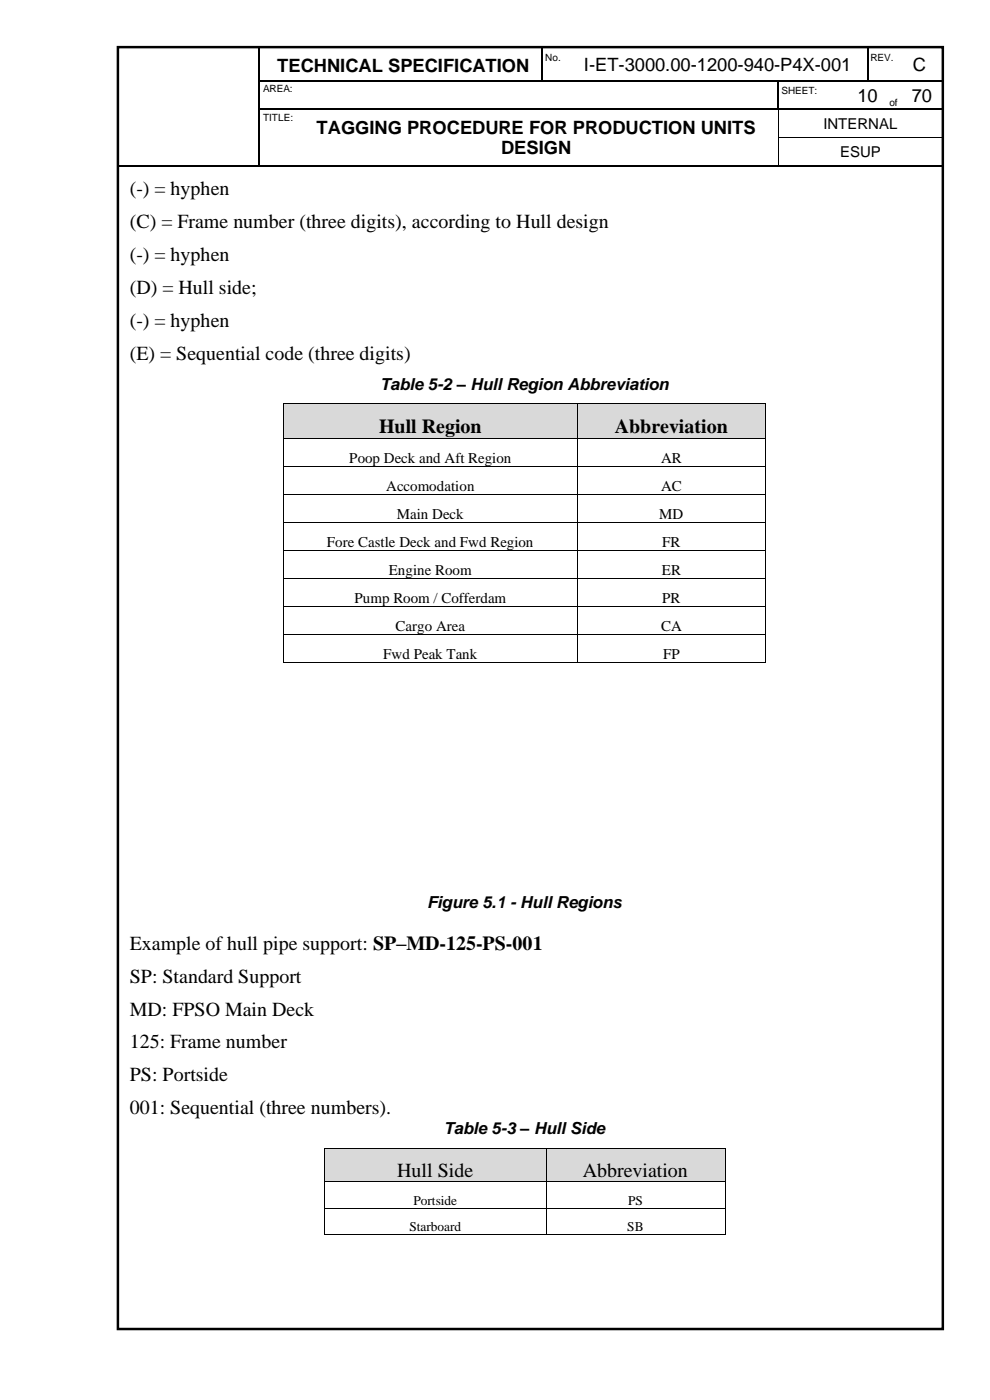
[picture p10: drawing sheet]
<svg xmlns="http://www.w3.org/2000/svg" width="210mm" height="297mm" viewBox="0 0 210 297" stroke-linecap="round" stroke-linejoin="round" font-family="sans-serif">
<defs><g id="words">
<g font-size="4.2">
<text x="27.5" y="41.5">(-) = hyphen</text>
<text x="27.5" y="48.4">(C) = Frame number (three digits), according to Hull design</text>
<text x="27.5" y="55.4">(-) = hyphen</text>
<text x="27.5" y="62.4">(D) = Hull side;</text>
<text x="27.5" y="69.4">(-) = hyphen</text>
<text x="27.5" y="76.4">(E) = Sequential code (three digits)</text>
<text x="80.4" y="91.9">Hull Region</text>
<text x="130.4" y="91.9">Abbreviation</text>
<text x="27.5" y="201.5">Example of hull pipe support: SP–MD-125-PS-001</text>
<text x="27.5" y="208.5">SP: Standard Support</text>
<text x="27.5" y="215.5">MD: FPSO Main Deck</text>
<text x="27.5" y="222.5">125: Frame number</text>
<text x="27.5" y="229.4">PS: Portside</text>
<text x="27.5" y="236.4">001: Sequential (three numbers).</text>
<text x="84.3" y="249.8">Hull Side</text>
<text x="123.6" y="249.8">Abbreviation</text>
</g>
<g font-size="3.9">
<text x="58.8" y="15.3">TECHNICAL SPECIFICATION</text>
<text x="123.8" y="15.1">I-ET-3000.00-1200-940-P4X-001</text>
<text x="193.7" y="15.1">C</text>
<text x="181.9" y="21.5">10</text>
<text x="193.4" y="21.5">70</text>
<text x="67.2" y="28.3">TAGGING PROCEDURE FOR PRODUCTION UNITS</text>
<text x="106.3" y="32.8">DESIGN</text>
</g>
<g font-size="3.5">
<text x="80.6" y="82.7">Table 5-2 – Hull Region Abbreviation</text>
<text x="90.6" y="192.6">Figure 5.1 - Hull Regions</text>
<text x="94.1" y="240.7">Table 5-3 – Hull Side</text>
</g>
<g font-size="3.2">
<text x="174.7" y="27.3">INTERNAL</text>
<text x="178.2" y="33.3">ESUP</text>
<text x="74.1" y="98.2">Poop Deck and Aft Region</text>
<text x="140.2" y="98.2">AR</text>
<text x="81.9" y="104.2">Accomodation</text>
<text x="140.2" y="104.2">AC</text>
<text x="84.2" y="110.1">Main Deck</text>
<text x="139.9" y="110.1">MD</text>
<text x="69.4" y="116.1">Fore Castle Deck and Fwd Region</text>
<text x="140.5" y="116.1">FR</text>
<text x="82.5" y="122">Engine Room</text>
<text x="140.4" y="122">ER</text>
<text x="75.2" y="127.9">Pump Room / Cofferdam</text>
<text x="140.5" y="127.9">PR</text>
<text x="83.9" y="133.9">Cargo Area</text>
<text x="140.2" y="133.9">CA</text>
<text x="81.3" y="139.9">Fwd Peak Tank</text>
<text x="140.7" y="139.9">FP</text>
</g>
<g font-size="2.8">
<text x="87.7" y="255.7">Portside</text>
<text x="133.2" y="255.7">PS</text>
<text x="86.8" y="261.2">Starboard</text>
<text x="133.1" y="261.2">SB</text>
</g>
<g font-size="2.1">
<text x="115.7" y="13">No.</text>
<text x="184.7" y="13">REV.</text>
<text x="55.8" y="19.6">AREA:</text>
<text x="165.8" y="19.9">SHEET:</text>
<text x="188.7" y="22.5">of</text>
<text x="55.8" y="25.6">TITLE:</text>
</g>
</g></defs>
<g fill="none" stroke="#000" stroke-width=".25">
<path d="M55 10v7M55 17.3v5.7M55.2 17.1h7.3M62.8 17.1h52.1M115 10v7M115.2 17.1h4.4M119.8 17.1h45.1M165.1 17.3v5.7M165.2 17.1h14.9M180.3 17.1h3.6M184.1 10v7M184.2 17.1h3.9"/>
<path d="M191.3 17.1h8.8M25 35.1h29.9M55 23.2v5.8M55 29.3v5.7M55.2 23.1h7.3M55.2 35.1h7.3M62.8 23.1h102.1M62.8 35.1h102.2M165.2 35.1h34.8M165.4 23.1h14.7M180.3 23.1h7.8M188.3 23.1h2.8"/>
<path d="M191.3 23.1h8.7M200.1 23.2v5.8M200.1 29.3v5.7"/>
</g>
<g fill="#000">
<path d="M54.9 17h.3v.3h-.3z" fill-rule="evenodd"/>
<path d="M62.5 17h.3v.3h-.3z" fill-rule="evenodd"/>
<path d="M114.9 17h.3v.3h-.3z" fill-rule="evenodd"/>
<path d="M119.6 17h.2v.3h-.2z" fill-rule="evenodd"/>
<path d="M164.9 17h.3v.3h-.3z" fill-rule="evenodd"/>
<path d="M180.1 17h.2v.3h-.2z" fill-rule="evenodd"/>
<path d="M183.9 17h.3v.3h-.3z" fill-rule="evenodd"/>
<path d="M188.1 17h.2v.3h-.2z" fill-rule="evenodd"/>
<path d="M188.3 17h1.8v.3h-1.8z" fill-rule="evenodd"/>
<path d="M190.1 17h.2v.3h-.2z" fill-rule="evenodd"/>
<path d="M190.3 17h.8v.3h-.8z" fill-rule="evenodd"/>
<path d="M191.1 17h.2v.3h-.2z" fill-rule="evenodd"/>
<path d="M54.9 23h.3v.2h-.3z" fill-rule="evenodd"/>
<path d="M54.9 29h.3v.3h-.3z" fill-rule="evenodd"/>
<path d="M54.9 35h.3v.3h-.3z" fill-rule="evenodd"/>
<path d="M62.5 23h.3v.2h-.3z" fill-rule="evenodd"/>
<path d="M62.5 35h.3v.3h-.3z" fill-rule="evenodd"/>
<path d="M164.9 23h.3v.2h-.3z" fill-rule="evenodd"/>
<path d="M165 29h.1v.3h-.1z" fill-rule="evenodd"/>
<path d="M165 35h.2v.3h-.2z" fill-rule="evenodd"/>
<path d="M165.2 23h.2v.2h-.2z" fill-rule="evenodd"/>
<path d="M180.1 23h.2v.2h-.2z" fill-rule="evenodd"/>
<path d="M188.1 23h.2v.2h-.2z" fill-rule="evenodd"/>
<path d="M191.1 23h.2v.2h-.2z" fill-rule="evenodd"/>
<path d="M200 23h.2v.2h-.2z" fill-rule="evenodd"/>
<path d="M200 29h.2v.3h-.2z" fill-rule="evenodd"/>
<path d="M200 35h.2v.3h-.2z" fill-rule="evenodd"/>
<path d="M200 35h.2v.3h-.2z" fill-rule="evenodd"/>
</g>
<path d="M165.1 23.2v5.8M165.1 29.3v5.7M165.1 29.1h34.9" fill="none" stroke="#000" stroke-width=".21"/>
<path d="M25 10h175v272h-175z" fill="none" stroke="#000" stroke-width=".53"/>
<g fill="#d9d9d9">
<path d="M60.2 85.8h62.2v7.2h-62.2z" fill-rule="evenodd"/>
<path d="M62 85.9h58.5v7h-58.5z" fill-rule="evenodd"/>
<path d="M122.6 85.8h39.8v7.2h-39.8z" fill-rule="evenodd"/>
<path d="M124.4 85.9h36.2v7h-36.2z" fill-rule="evenodd"/>
</g>
<g fill="#000">
<path d="M60 85.6h.2v.2h-.2z" fill-rule="evenodd"/>
<path d="M60 85.6h.2v.2h-.2z" fill-rule="evenodd"/>
<path d="M60 93h.2v.2h-.2z" fill-rule="evenodd"/>
<path d="M60 98.9h.2v.2h-.2z" fill-rule="evenodd"/>
<path d="M122.4 85.6h.2v.2h-.2z" fill-rule="evenodd"/>
<path d="M122.4 93h.2v.2h-.2z" fill-rule="evenodd"/>
<path d="M122.4 98.9h.2v.2h-.2z" fill-rule="evenodd"/>
<path d="M162.4 85.6h.2v.2h-.2z" fill-rule="evenodd"/>
<path d="M162.4 85.6h.2v.2h-.2z" fill-rule="evenodd"/>
<path d="M162.4 93h.2v.2h-.2z" fill-rule="evenodd"/>
<path d="M162.4 98.9h.2v.2h-.2z" fill-rule="evenodd"/>
<path d="M60 104.9h.2v.1h-.2z" fill-rule="evenodd"/>
<path d="M60 110.8h.2v.2h-.2z" fill-rule="evenodd"/>
<path d="M60 116.7h.2v.2h-.2z" fill-rule="evenodd"/>
<path d="M122.4 104.9h.2v.1h-.2z" fill-rule="evenodd"/>
<path d="M122.4 110.8h.2v.2h-.2z" fill-rule="evenodd"/>
<path d="M122.4 116.7h.2v.2h-.2z" fill-rule="evenodd"/>
<path d="M162.4 104.9h.2v.1h-.2z" fill-rule="evenodd"/>
<path d="M162.4 110.8h.2v.2h-.2z" fill-rule="evenodd"/>
<path d="M162.4 116.7h.2v.2h-.2z" fill-rule="evenodd"/>
<path d="M60 122.7h.2v.2h-.2z" fill-rule="evenodd"/>
<path d="M60 128.6h.2v.2h-.2z" fill-rule="evenodd"/>
<path d="M60 134.6h.2v.2h-.2z" fill-rule="evenodd"/>
<path d="M122.4 122.7h.2v.2h-.2z" fill-rule="evenodd"/>
<path d="M122.4 128.6h.2v.2h-.2z" fill-rule="evenodd"/>
<path d="M122.4 134.6h.2v.2h-.2z" fill-rule="evenodd"/>
<path d="M162.4 122.7h.2v.2h-.2z" fill-rule="evenodd"/>
<path d="M162.4 128.6h.2v.2h-.2z" fill-rule="evenodd"/>
<path d="M162.4 134.6h.2v.2h-.2z" fill-rule="evenodd"/>
<path d="M60 140.5h.2v.2h-.2z" fill-rule="evenodd"/>
<path d="M60 140.5h.2v.2h-.2z" fill-rule="evenodd"/>
<path d="M122.4 140.5h.2v.2h-.2z" fill-rule="evenodd"/>
<path d="M162.4 140.5h.2v.2h-.2z" fill-rule="evenodd"/>
<path d="M162.4 140.5h.2v.2h-.2z" fill-rule="evenodd"/>
</g>
<g fill="none" stroke="#000" stroke-width=".21">
<path d="M60.1 85.8v7.2M60.1 93.2v5.7M60.1 99.1v5.8M60.2 85.7h62.2M60.2 93.1h62.2M60.2 99h62.2M122.5 85.8v7.2M122.5 93.2v5.7M122.5 99.1v5.8M122.6 85.7h39.8M122.6 93.1h39.8M122.6 99h39.8"/>
<path d="M162.5 85.8v7.2M162.5 93.2v5.7M162.5 99.1v5.8M60.1 105v5.8M60.1 111v5.7M60.1 116.9v5.8M60.2 105h62.2M60.2 110.9h62.2M60.2 116.8h62.2M122.5 105v5.8M122.5 111v5.7M122.5 116.9v5.8"/>
<path d="M122.6 105h39.8M122.6 110.9h39.8M122.6 116.8h39.8M162.5 105v5.8M162.5 111v5.7M162.5 116.9v5.8M60.1 122.9v5.7M60.1 128.8v5.8M60.1 134.8v5.7M60.2 122.8h62.2M60.2 128.7h62.2M60.2 134.7h62.2"/>
<path d="M122.5 122.9v5.7M122.5 128.8v5.8M122.5 134.8v5.7M122.6 122.8h39.8M122.6 128.7h39.8M122.6 134.7h39.8M162.5 122.9v5.7M162.5 128.8v5.8M162.5 134.8v5.7M60.2 140.6h62.2M122.6 140.6h39.8"/>
</g>
<g fill="#d9d9d9">
<path d="M68.9 243.7h46.9v7h-46.9z" fill-rule="evenodd"/>
<path d="M70.7 243.7h43.3v7h-43.3z" fill-rule="evenodd"/>
<path d="M116 243.7h37.7v7h-37.7z" fill-rule="evenodd"/>
<path d="M117.8 243.7h34.1v7h-34.1z" fill-rule="evenodd"/>
</g>
<g fill="#000">
<path d="M68.7 243.5h.2v.2h-.2z" fill-rule="evenodd"/>
<path d="M68.7 243.5h.2v.2h-.2z" fill-rule="evenodd"/>
<path d="M68.7 250.7h.2v.2h-.2z" fill-rule="evenodd"/>
<path d="M68.7 256.2h.2v.2h-.2z" fill-rule="evenodd"/>
<path d="M115.8 243.5h.2v.2h-.2z" fill-rule="evenodd"/>
<path d="M115.8 250.7h.2v.2h-.2z" fill-rule="evenodd"/>
<path d="M115.8 256.2h.2v.2h-.2z" fill-rule="evenodd"/>
<path d="M153.7 243.5h.2v.2h-.2z" fill-rule="evenodd"/>
<path d="M153.7 243.5h.2v.2h-.2z" fill-rule="evenodd"/>
<path d="M153.7 250.7h.2v.2h-.2z" fill-rule="evenodd"/>
<path d="M153.7 256.2h.2v.2h-.2z" fill-rule="evenodd"/>
<path d="M68.7 261.7h.2v.2h-.2z" fill-rule="evenodd"/>
<path d="M68.7 261.7h.2v.2h-.2z" fill-rule="evenodd"/>
<path d="M115.8 261.7h.2v.2h-.2z" fill-rule="evenodd"/>
<path d="M153.7 261.7h.2v.2h-.2z" fill-rule="evenodd"/>
<path d="M153.7 261.7h.2v.2h-.2z" fill-rule="evenodd"/>
</g>
<g fill="none" stroke="#000" stroke-width=".21">
<path d="M68.8 243.7v7M68.8 250.9v5.3M68.8 256.4v5.3M68.9 243.6h46.9M68.9 250.8h46.9M68.9 256.3h46.9M115.9 243.7v7M115.9 250.9v5.3M115.9 256.4v5.3M116 243.6h37.7M116 250.8h37.7M116 256.3h37.7"/>
<path d="M153.8 243.7v7M153.8 250.9v5.3M153.8 256.4v5.3M68.9 261.8h46.9M116 261.8h37.7"/>
</g>
<use href="#words"/>
</svg>
